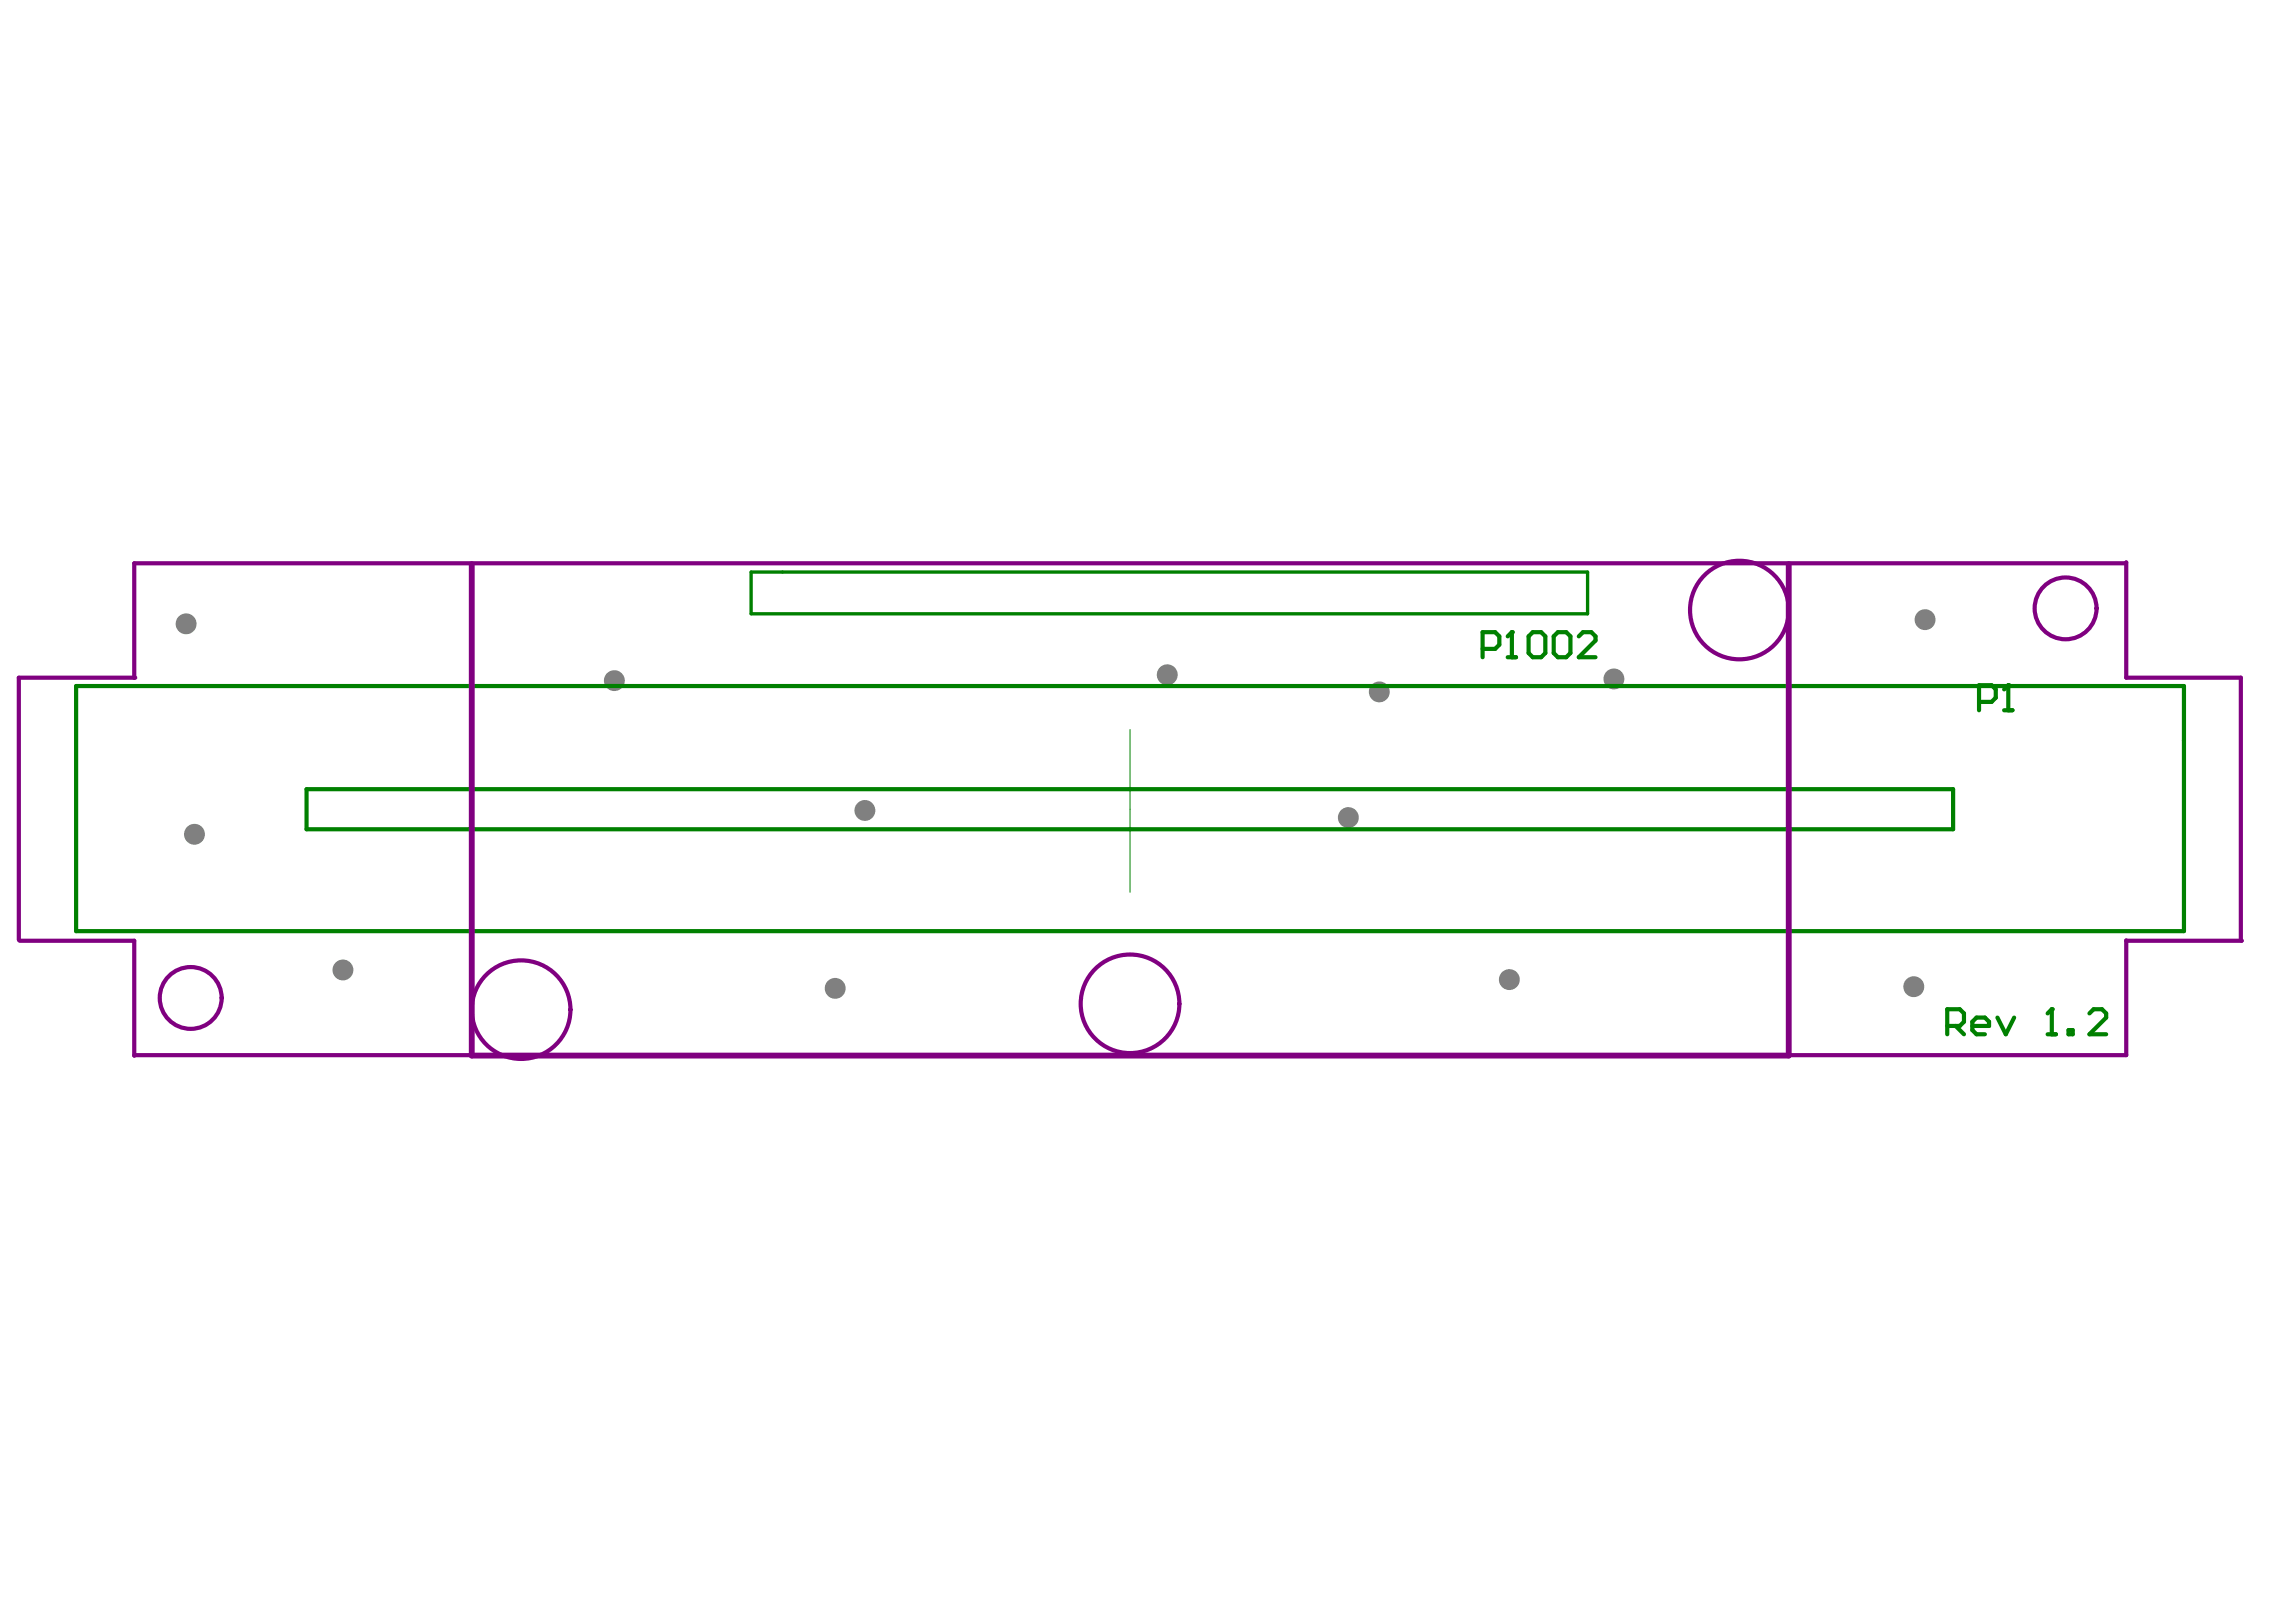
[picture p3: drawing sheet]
<svg xmlns="http://www.w3.org/2000/svg" width="840mm" height="594mm" viewBox="0 0 840 594" stroke-linecap="round" stroke-linejoin="round" font-family="sans-serif">
<g fill="#808080">
<circle cx="68.1" cy="228.3" r="3.8"/>
<circle cx="225" cy="249.1" r="3.8"/>
<circle cx="305.8" cy="361.8" r="3.8"/>
<circle cx="71.2" cy="305.4" r="3.8"/>
<circle cx="125.6" cy="355.1" r="3.8"/>
<circle cx="493.7" cy="299.3" r="3.8"/>
<circle cx="427.4" cy="247" r="3.8"/>
<circle cx="505.1" cy="253.3" r="3.8"/>
<circle cx="552.7" cy="358.6" r="3.8"/>
<circle cx="700.8" cy="361.2" r="3.8"/>
<circle cx="704.9" cy="226.8" r="3.8"/>
<circle cx="591" cy="248.5" r="3.8"/>
<circle cx="316.7" cy="296.7" r="3.8"/>
</g>
<path d="M49.2 206.2h729.2l.2-.3v42.2h41.9M49.2 248.1h-42.3v95.9M778.6 344.2v42l-729.4 .2v-42h-42M778.6 344.4h42.2" fill="none" stroke="#800080" stroke-width="1.5"/>
<circle cx="49.2" cy="248.1" r=".77" fill="#800080"/>
<g fill="none" stroke="#800080" stroke-width="1.5">
<path d="M49.2 206.2v41.9M820.5 248.1v95.9l.3 .4"/>
<circle cx="636.9" cy="223.3" r="18.1"/>
<circle cx="756.4" cy="222.7" r="11.3"/>
<circle cx="69.8" cy="365.3" r="11.3"/>
<circle cx="190.8" cy="369.6" r="18.1"/>
<circle cx="413.8" cy="367.4" r="18.1"/>
</g>
<path d="M27.9 251.1h771.8v89.7h-771.8zM112.2 288.9h603v14.6h-603zM713 375.5h4.6l1.5-1.5v-3.1l-1.5-1.5h-4.6v9.2M716.1 375.5l3 3.1M722.2 375.5h6.1v-1.5l-1.5-1.5h-3.1l-1.5 1.5v3.1l1.5 1.5h3.1M731.4 372.5l3 6.1 3.1-6.1M749.8 378.6h3M751.3 369.4v9.2" fill="none" stroke="#008000" stroke-width="1.5"/>
<path d="M413.8 267v59.6" fill="none" stroke="#008000" stroke-width=".37"/>
<path d="M275 209.4h306.3v15.3h-306.3z" fill="none" stroke="#008000" stroke-width="1.2"/>
<circle cx="751.3" cy="369.4" r=".77" fill="#008000"/>
<path d="M542.9 237.5h4.6l1.5-1.5v-3.1l-1.5-1.5h-4.6v9.2M553.6 231.4v9.2M552.1 240.6h3M751.3 369.4l-1.5 1.5M757.4 377.1h1.6v1.5h-1.6zM765.1 370.9l1.5-1.5h3.1l1.5 1.5v1.6l-6.1 6.1h6.1" fill="none" stroke="#008000" stroke-width="1.5"/>
<circle cx="553.6" cy="231.4" r=".77" fill="#008000"/>
<path d="M553.6 231.4l-1.5 1.5M559.7 232.9l1.5-1.5h3.1l1.5 1.5v6.1l-1.5 1.6h-3.1l-1.5-1.6zM568.9 232.9l1.5-1.5h3.1l1.5 1.5v6.1l-1.5 1.6h-3.1l-1.5-1.6zM578.1 232.9l1.5-1.5h3.1l1.5 1.5v1.6l-6.1 6.1h6.1M724.6 256.9h4.6l1.6-1.5v-3.1l-1.6-1.5h-4.6v9.2M733.8 260h3.1M735.4 250.8v9.2" fill="none" stroke="#008000" stroke-width="1.5"/>
<circle cx="735.4" cy="250.8" r=".77" fill="#008000"/>
<path d="M735.4 250.8l-1.6 1.5" fill="none" stroke="#008000" stroke-width="1.5"/>
<path d="M172.7 206.5v179.9h482.3v-179.9" fill="none" stroke="#800080" stroke-width="2.1"/>
</svg>
